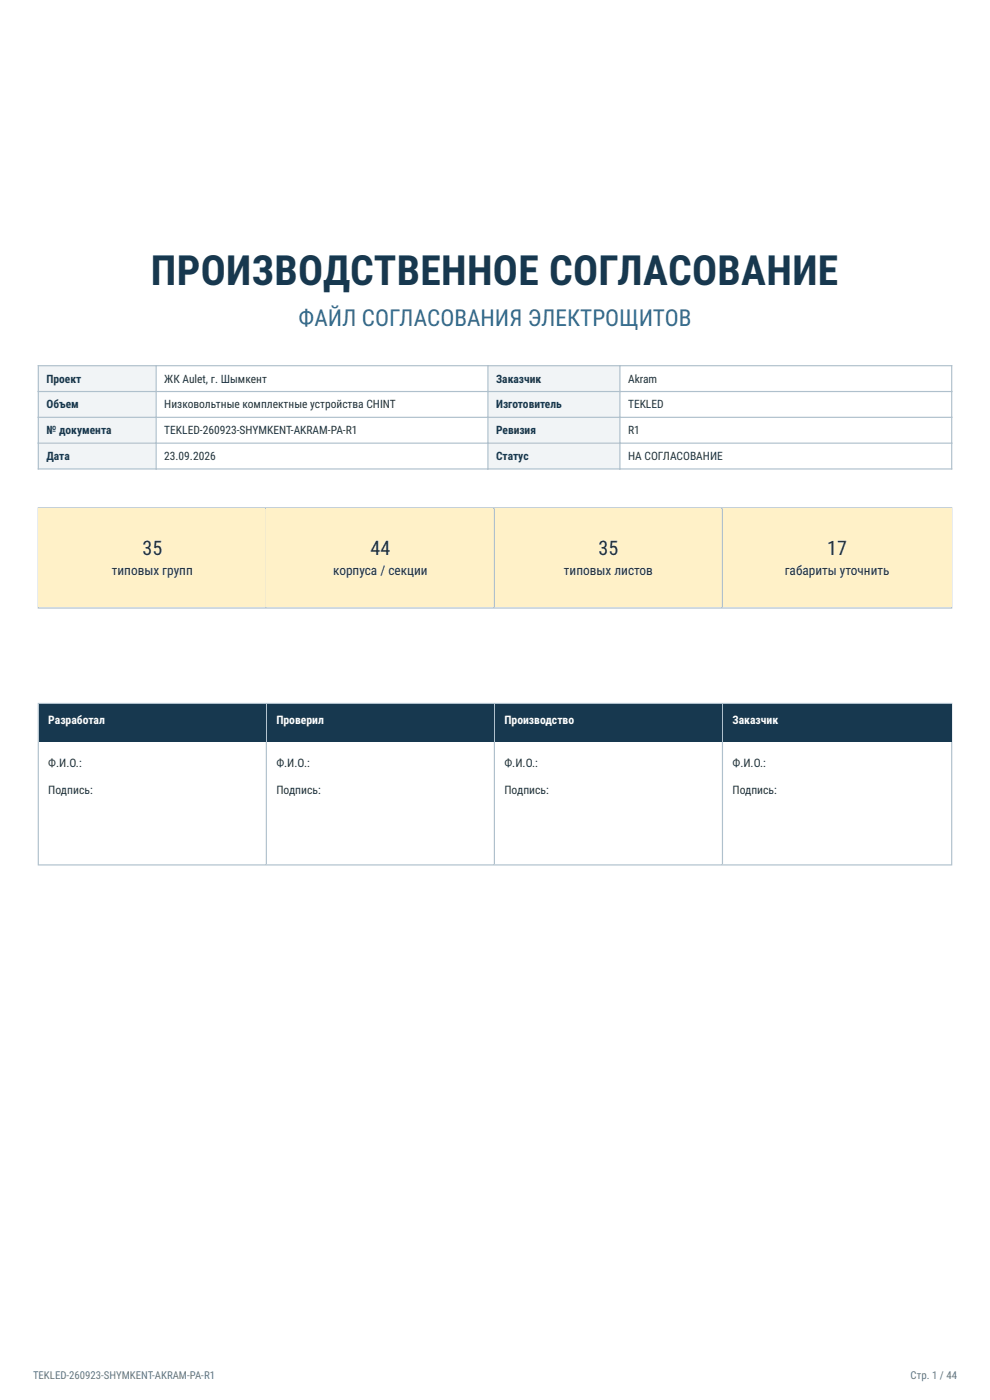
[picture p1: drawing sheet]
<svg xmlns="http://www.w3.org/2000/svg" width="210mm" height="297mm" viewBox="0 0 210 297" stroke-linecap="round" stroke-linejoin="round" font-family="sans-serif">
<defs><g id="words">
<text font-size="8.8" fill="#17384f" x="32" y="60.5">ПРОИЗВОДСТВЕННОЕ СОГЛАСОВАНИЕ</text>
<text font-size="4.9" fill="#2e6b8f" x="63.3" y="69.3">ФАЙЛ СОГЛАСОВАНИЯ ЭЛЕКТРОЩИТОВ</text>
<g font-size="4.2" fill="#24313a">
<text x="30.2" y="117.7">35</text>
<text x="78.6" y="117.7">44</text>
<text x="127" y="117.7">35</text>
<text x="175.5" y="117.7">17</text>
</g>
<g font-size="2.8" fill="#24313a">
<text x="23.7" y="121.9">типовых групп</text>
<text x="70.7" y="121.9">корпуса / секции</text>
<text x="119.6" y="121.9">типовых листов</text>
<text x="166.4" y="121.9">габариты уточнить</text>
</g>
<g font-size="2.5" fill="#fff">
<text x="10.3" y="153.7">Разработал</text>
<text x="58.6" y="153.7">Проверил</text>
<text x="107" y="153.7">Производство</text>
<text x="155.4" y="153.7">Заказчик</text>
</g>
<g font-size="2.5" fill="#24313a">
<text x="10.3" y="162.7">Ф.И.О.:</text>
<text x="58.6" y="162.7">Ф.И.О.:</text>
<text x="107" y="162.7">Ф.И.О.:</text>
<text x="155.4" y="162.7">Ф.И.О.:</text>
<text x="10.3" y="168.4">Подпись:</text>
<text x="58.6" y="168.4">Подпись:</text>
<text x="107" y="168.4">Подпись:</text>
<text x="155.4" y="168.4">Подпись:</text>
</g>
<g font-size="2.4" fill="#17384f">
<text x="9.9" y="81.2">Проект</text>
<text x="105.2" y="81.2">Заказчик</text>
<text x="9.9" y="86.6">Объем</text>
<text x="105.2" y="86.6">Изготовитель</text>
<text x="9.9" y="92.1">№ документа</text>
<text x="105.2" y="92.1">Ревизия</text>
<text x="9.9" y="97.6">Дата</text>
<text x="105.2" y="97.6">Статус</text>
</g>
<g font-size="2.4" fill="#24313a">
<text x="34.8" y="81.2">ЖК Aulet, г. Шымкент</text>
<text x="133.2" y="81.2">Akram</text>
<text x="34.8" y="86.6">Низковольтные комплектные устройства CHINT</text>
<text x="133.2" y="86.6">TEKLED</text>
<text x="34.8" y="92.1">TEKLED-260923-SHYMKENT-AKRAM-PA-R1</text>
<text x="133.2" y="92.1">R1</text>
<text x="34.8" y="97.6">23.09.2026</text>
<text x="133.2" y="97.6">НА СОГЛАСОВАНИЕ</text>
</g>
<g font-size="2.3" fill="#667681">
<text x="7" y="292.4">TEKLED-260923-SHYMKENT-AKRAM-PA-R1</text>
<text x="193.2" y="292.4">Стр. 1 / 44</text>
</g>
</g></defs>
<path d="M0 0h210v297h-210z" fill="#ddd"/>
<g fill="#f1f4f6">
<path d="M8.1 77.6h25v5.5h-25z"/>
<path d="M103.5 77.6h28v5.5h-28z"/>
<path d="M8.1 83.1h25v5.4h-25z"/>
<path d="M103.5 83.1h28v5.4h-28z"/>
<path d="M8.1 88.5h25v5.5h-25z"/>
<path d="M103.5 88.5h28v5.5h-28z"/>
<path d="M8.1 94h25v5.5h-25z"/>
<path d="M103.5 94h28v5.5h-28z"/>
</g>
<path d="M8 77.6h194M8.1 77.5v22.1M33.1 77.5v22.1M103.5 77.5v22.1M131.5 77.5v22.1M201.9 77.5v22.1M8 83.1h194M8 88.5h194M8 94h194M8 99.5h194" fill="none" stroke="#afc0cc" stroke-width=".25"/>
<path d="M8.3 107.9h193.4v21h-193.4zM8 107.6h194v21.5h-194z" fill-rule="evenodd" fill="#afc0cc"/>
<path d="M8.3 107.9h48.3v21h-48.3z" fill="#fff1c8"/>
<path d="M56.3 107.9l.1 21zM56.3 107.9h.3v21h-.3z" fill-rule="evenodd" fill="#afc0cc"/>
<path d="M56.6 107.9h48.4v21h-48.4z" fill="#fff1c8"/>
<path d="M104.7 107.9l.1 21zM104.7 107.9h.3v21h-.3z" fill-rule="evenodd" fill="#afc0cc"/>
<path d="M105 107.9h48.4v21h-48.4z" fill="#fff1c8"/>
<path d="M153.1 107.9v21zM153.1 107.9h.3v21h-.3z" fill-rule="evenodd" fill="#afc0cc"/>
<path d="M153.4 107.9h48.4v21h-48.4z" fill="#fff1c8"/>
<g fill="#afc0cc">
<path d="M8.3 149.4h193.4v34h-193.4zM8 149.1h194v34.5h-194z" fill-rule="evenodd"/>
<path d="M56.3 149.4l.1 34zM56.3 149.4h.3v34h-.3z" fill-rule="evenodd"/>
</g>
<path d="M8.3 149.4h48.1v8h-48.1z" fill="#17384f"/>
<path d="M104.7 149.4l.1 34zM104.7 149.4h.3v34h-.3z" fill-rule="evenodd" fill="#afc0cc"/>
<path d="M56.6 149.4h48.2v8h-48.2z" fill="#17384f"/>
<path d="M153.1 149.4v34zM153.1 149.4h.3v34h-.3z" fill-rule="evenodd" fill="#afc0cc"/>
<g fill="#17384f">
<path d="M105 149.4h48.1v8h-48.1z"/>
<path d="M153.4 149.4h48.4v8h-48.4z"/>
</g>
<path d="M88.9 31.8h31.7v12.6h-31.7z" fill="#fff" stroke="#fff" stroke-width=".35"/>
<use href="#words"/>
</svg>
